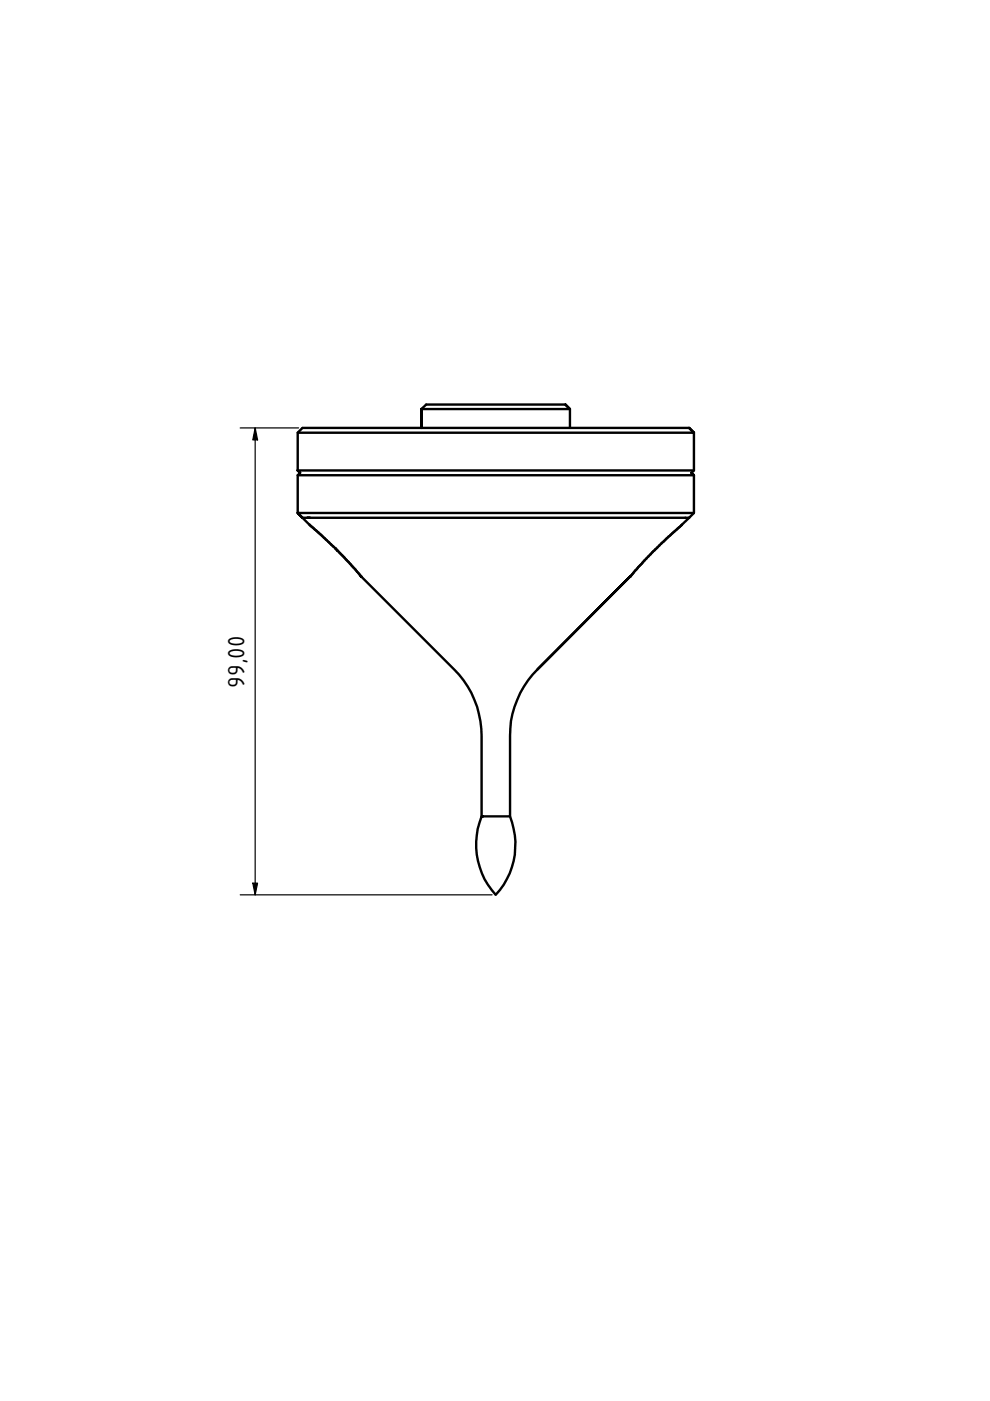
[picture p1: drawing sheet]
<svg xmlns="http://www.w3.org/2000/svg" width="210mm" height="297mm" viewBox="0 0 210 297" stroke-linecap="round" stroke-linejoin="round" font-family="sans-serif">
<defs><g id="words">
<text font-size="5.4" x="51.8" y="145.8" transform="rotate(-90 51.8 145.8)">99,00</text>
</g></defs>
<!-- layer: Visible (ISO) -->
<g fill="none" stroke="#000" stroke-width=".51">
<path d="M63.1 91.7h84M63.2 99.7h83.9M119.9 85.8h-29.5l-1.1 .9v4v-4h31.5l-.9-.9 .9 .9v4M146.1 90.7h-82l-1 1v8l.5 .6-.5-.6M147.1 91.7l-1-1 1 1v8l-.5 .6M63.1 100.8h84M63.4 108.8h-.2h83.9M63.6 100.3l-.5 .5v8l1 1-.9-1M65.2 109.8h-1.1l7.5 7-.5-.5M65.7 109.8h-.5h80.9M65.7 111.3v.1M65.8 111.4l.1 .2"/>
<path d="M66 111.6l.2 .1M66.3 111.9l.2 .1M66.6 112.1l.2 .2M67 112.4l.2 .2M67.4 112.8l.2 .2M67.8 113.1l.2 .2M68.2 113.5l.2 .2M68.6 114l.3 .2M69.1 114.4l.2 .2M69.6 114.9l.2 .1M70.1 115.3l.2 .3M70.5 115.7l.3 .3"/>
<path d="M71.1 116.3l.1 .1M71.5 116.7l.3 .2M71.6 116.8l2.6 2.7 2.2 2.5 19.9 19.9a20 20 0 0 1 5.8 14.1v17.1a15.8 15.8 0 0 0 3 16.6 15.7 15.7 0 0 0 3-16.6v-17.1a20 20 0 0 1 5.9-14.1l19.6-19.7-19.6 19.7M71.9 117.1l.3 .3M72.4 117.6l.2 .2M72.8 118l.3 .3M73.3 118.5l.2 .3M73.7 119l.3 .2M74.2 119.5l.2 .2M74.5 119.9l.2 .2M135.9 119.7l-.3 .2M136.3 119.2l-.2 .3"/>
<path d="M136.7 118.8l-.2 .2M137.2 118.3l-.2 .2M137.6 117.8l-.2 .2M138 117.4l-.1 .2M138.5 116.9l-.2 .2M138.9 116.4l-.2 .3M139.4 116l-.2 .3M139.9 115.6l-.2 .1M140.4 115l-.3 .3M140.9 114.6l-.2 .3M141.4 114.2l-.3 .2M141.8 113.7l-.2 .3"/>
<path d="M142.2 113.3l-.2 .2M142.7 113l-.3 .1M143.1 112.6l-.2 .2M143.4 112.3l-.1 .1M143.8 112l-.2 .1M144.1 111.7l-.2 .2M144.3 111.6h-.1M144.5 111.4h-.1M144.5 111.3h.1M146.1 109.8l-4 3.7a84.1 84.1 0 0 0-8.5 8.7M147.1 100.8l-.5-.5 .5 .5v8l-1 1M74.9 120.3l.2 .2"/>
<path d="M75.3 120.7l.1 .2M75.6 121.1l.2 .2M75.9 121.5l.2 .1M76.2 121.7l.1 .2M76.4 122l.1 .1M133.8 122.1l-.1 .1M133.9 121.9v.1M134.2 121.6l-.2 .1M134.4 121.3l-.1 .2M134.7 120.9l-.1 .2M135.1 120.5l-.2 .2M135.4 120.1l-.1 .2"/>
<path d="M102.1 173.1h.1M102.4 173.1h-.2h5.9"/>
</g>
<!-- layer: Dimension (ISO) -->
<path d="M50.9 90.7h12.4M54.1 90.7l.5 2.6h-1zM54.1 90.7v99M50.9 189.7h53.4M53.6 187.2h1l-.5 2.5z" fill="none" stroke="#000" stroke-width=".25"/>
<path d="M54.1 90.7l.5 2.6h-1zM53.6 187.2h1l-.5 2.5z" fill="#000"/>
<use href="#words"/>
</svg>
